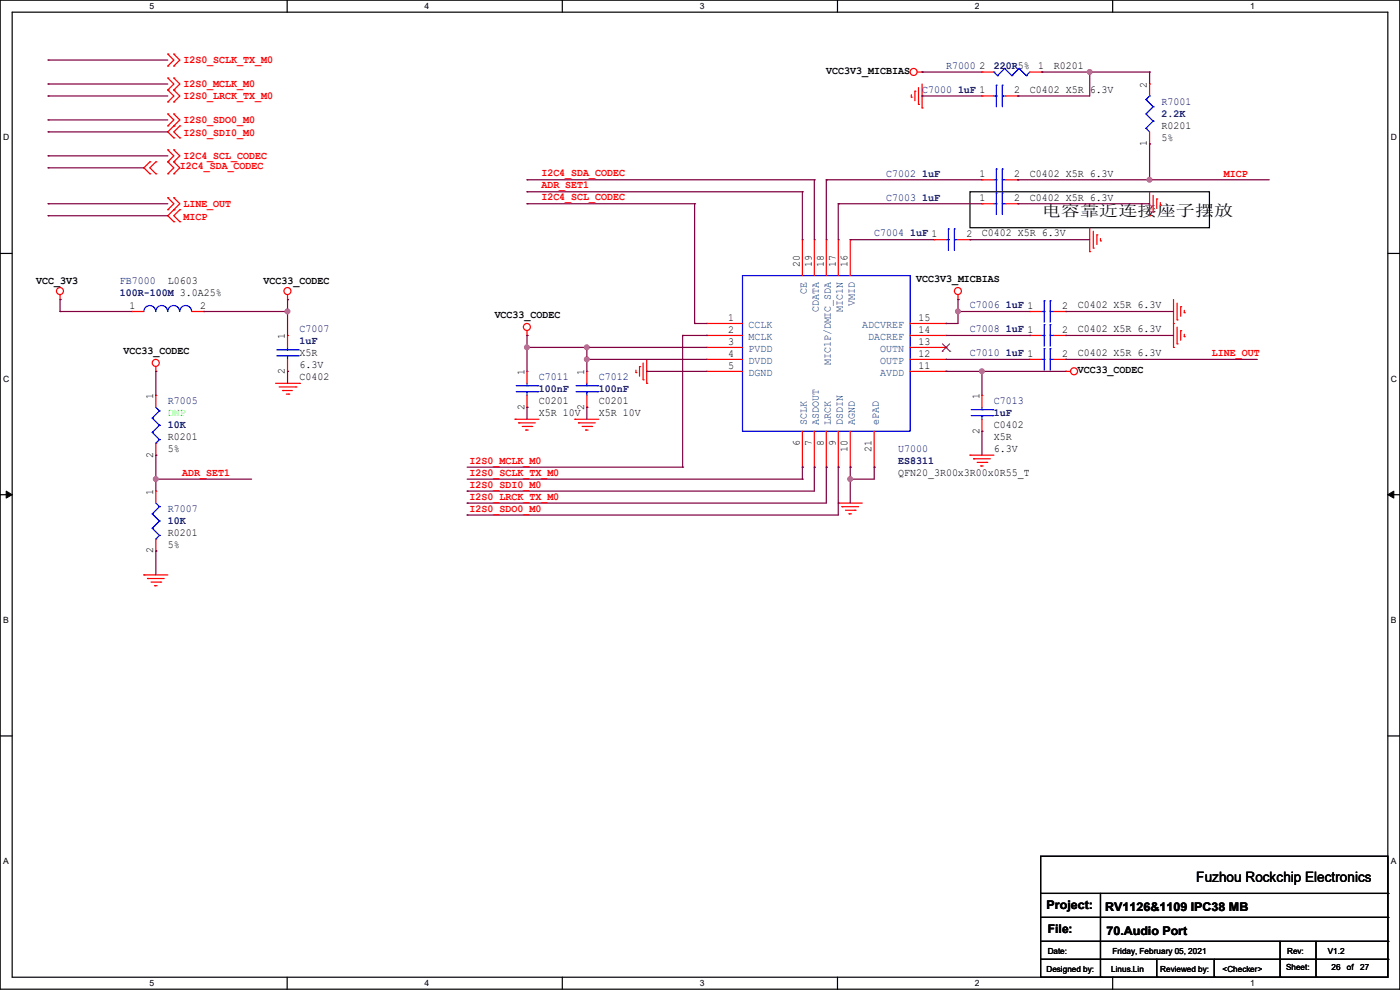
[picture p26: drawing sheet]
<svg xmlns="http://www.w3.org/2000/svg" width="297mm" height="210mm" viewBox="0 0 297 210" stroke-linecap="round" stroke-linejoin="round" font-family="sans-serif">
<defs><g id="words">
<text font-size="3.3" x="221" y="45.8">电容靠近连接座子摆放</text>
<text font-size="3" x="253.8" y="187.2">Fuzhou Rockchip Electronics</text>
<g font-size="2.5">
<text x="222" y="192.9">Project:</text>
<text x="222.3" y="198">File:</text>
<text x="234.5" y="193.2">RV1126&amp;1109 IPC38 MB</text>
<text x="234.7" y="198.2">70.Audio Port</text>
</g>
<g font-size="2.3" fill="#f00">
<text x="38.9" y="13.3">I2S0_SCLK_TX_M0</text>
<text x="38.9" y="18.4">I2S0_MCLK_M0</text>
<text x="38.9" y="21">I2S0_LRCK_TX_M0</text>
<text x="38.9" y="28.8">I2S0_SDI0_M0</text>
<text x="38.9" y="26">I2S0_SDO0_M0</text>
<text x="38.1" y="35.9">I2C4_SDA_CODEC</text>
<text x="38.9" y="33.7">I2C4_SCL_CODEC</text>
<text x="114.9" y="40">ADR_SET1</text>
<text x="114.9" y="37.4">I2C4_SDA_CODEC</text>
<text x="259.6" y="37.6">MICP</text>
<text x="38.9" y="43.8">LINE_OUT</text>
<text x="38.9" y="46.6">MICP</text>
<text x="114.9" y="42.5">I2C4_SCL_CODEC</text>
<text x="257.1" y="75.5">LINE_OUT</text>
<text x="38.7" y="100.9">ADR_SET1</text>
<text x="99.6" y="100.9">I2S0_SCLK_TX_M0</text>
<text x="99.6" y="98.4">I2S0_MCLK_M0</text>
<text x="99.6" y="103.5">I2S0_SDI0_M0</text>
<text x="99.6" y="106">I2S0_LRCK_TX_M0</text>
<text x="99.6" y="108.5">I2S0_SDO0_M0</text>
</g>
<g font-size="2.3">
<text x="175.3" y="15.6">VCC3V3_MICBIAS</text>
<text x="207.8" y="14.7">2</text>
<text x="220.3" y="14.7">1</text>
<text x="223.6" y="14.6">R0201</text>
<text x="215.2" y="19.8">2</text>
<text x="218.5" y="19.7">C0402 X5R 6.3V</text>
<text x="243.3" y="18.6" transform="rotate(-90 243.3 18.6)">2</text>
<text x="246.4" y="27.3">R0201</text>
<text x="246.4" y="29.8">5%</text>
<text x="243.3" y="31" transform="rotate(-90 243.3 31)">1</text>
<text x="207.8" y="37.6">1</text>
<text x="215.2" y="37.6">2</text>
<text x="218.5" y="37.5">C0402 X5R 6.3V</text>
<text x="207.8" y="42.7">1</text>
<text x="215.2" y="42.7">2</text>
<text x="218.5" y="42.5">C0402 X5R 6.3V</text>
<text x="205" y="50.3">2</text>
<text x="208.3" y="50.2">C0402 X5R 6.3V</text>
<text x="169.7" y="56.7" transform="rotate(-90 169.7 56.7)">20</text>
<text x="172.2" y="56.7" transform="rotate(-90 172.2 56.7)">19</text>
<text x="174.8" y="56.7" transform="rotate(-90 174.8 56.7)">18</text>
<text x="177.3" y="56.7" transform="rotate(-90 177.3 56.7)">17</text>
<text x="179.8" y="56.7" transform="rotate(-90 179.8 56.7)">16</text>
<text x="194.4" y="59.8">VCC3V3_MICBIAS</text>
<text x="7.7" y="60.3">VCC_3V3</text>
<text x="27.5" y="65.5">1</text>
<text x="35.6" y="60.3">L0603</text>
<text x="42.5" y="65.5">2</text>
<text x="55.9" y="60.3">VCC33_CODEC</text>
<text x="225.3" y="65.5">2</text>
<text x="228.6" y="65.4">C0402 X5R 6.3V</text>
<text x="60.5" y="71.9" transform="rotate(-90 60.5 71.9)">1</text>
<text x="104.9" y="67.4">VCC33_CODEC</text>
<text x="154.5" y="68.1">1</text>
<text x="154.5" y="70.6">2</text>
<text x="194.9" y="68.1">15</text>
<text x="194.9" y="70.6">14</text>
<text x="225.3" y="70.6">2</text>
<text x="228.6" y="70.5">C0402 X5R 6.3V</text>
<text x="26.2" y="75.1">VCC33_CODEC</text>
<text x="63.5" y="75.6">X5R</text>
<text x="154.5" y="73.2">3</text>
<text x="154.5" y="75.7">4</text>
<text x="194.9" y="75.7">12</text>
<text x="194.9" y="73.2">13</text>
<text x="225.3" y="75.7">2</text>
<text x="228.6" y="75.6">C0402 X5R 6.3V</text>
<text x="60.5" y="79.3" transform="rotate(-90 60.5 79.3)">2</text>
<text x="63.5" y="80.6">C0402</text>
<text x="63.5" y="78.1">6.3V</text>
<text x="111.3" y="79.5" transform="rotate(-90 111.3 79.5)">1</text>
<text x="124" y="79.5" transform="rotate(-90 124 79.5)">1</text>
<text x="154.5" y="78.2">5</text>
<text x="194.9" y="78.2">11</text>
<text x="228.6" y="79.1">VCC33_CODEC</text>
<text x="32.5" y="84.6" transform="rotate(-90 32.5 84.6)">1</text>
<text x="111.3" y="86.9" transform="rotate(-90 111.3 86.9)">2</text>
<text x="114.3" y="85.7">C0201</text>
<text x="114.3" y="88.3">X5R 10V</text>
<text x="124" y="86.9" transform="rotate(-90 124 86.9)">2</text>
<text x="127" y="85.7">C0201</text>
<text x="127" y="88.3">X5R 10V</text>
<text x="207.8" y="84.6" transform="rotate(-90 207.8 84.6)">1</text>
<text x="35.6" y="93.3">R0201</text>
<text x="35.6" y="95.9">5%</text>
<text x="169.7" y="94.5" transform="rotate(-90 169.7 94.5)">6</text>
<text x="172.2" y="94.5" transform="rotate(-90 172.2 94.5)">7</text>
<text x="174.8" y="94.5" transform="rotate(-90 174.8 94.5)">8</text>
<text x="177.3" y="94.5" transform="rotate(-90 177.3 94.5)">9</text>
<text x="179.8" y="95.8" transform="rotate(-90 179.8 95.8)">10</text>
<text x="184.9" y="95.8" transform="rotate(-90 184.9 95.8)">21</text>
<text x="207.8" y="92" transform="rotate(-90 207.8 92)">2</text>
<text x="210.9" y="90.8">C0402</text>
<text x="210.9" y="93.3">X5R</text>
<text x="210.9" y="95.9">6.3V</text>
<text x="32.5" y="97.1" transform="rotate(-90 32.5 97.1)">2</text>
<text x="190.5" y="101">QFN20_3R00x3R00x0R55_T</text>
<text x="32.5" y="104.9" transform="rotate(-90 32.5 104.9)">1</text>
<text x="35.6" y="113.7">R0201</text>
<text x="32.5" y="117.4" transform="rotate(-90 32.5 117.4)">2</text>
<text x="35.6" y="116.2">5%</text>
</g>
<g font-size="2.3" fill="#000080">
<text x="200.7" y="14.6">R7000</text>
<text x="210.9" y="14.6">220R5%</text>
<text x="195.6" y="19.7">C7000</text>
<text x="203.2" y="19.7">1uF 1</text>
<text x="246.4" y="22.2">R7001</text>
<text x="246.4" y="24.8">2.2K</text>
<text x="188" y="37.5">C7002</text>
<text x="195.6" y="37.5">1uF</text>
<text x="188" y="42.5">C7003</text>
<text x="195.6" y="42.5">1uF</text>
<text x="185.5" y="50.2">C7004</text>
<text x="193.1" y="50.2">1uF 1</text>
<text x="25.4" y="60.3">FB7000</text>
<text x="25.4" y="62.9">100R-100M 3.0A25%</text>
<text x="205.8" y="65.4">C7006</text>
<text x="213.4" y="65.4">1uF 1</text>
<text x="63.5" y="70.5">C7007</text>
<text x="205.8" y="70.5">C7008</text>
<text x="213.4" y="70.5">1uF 1</text>
<text x="63.5" y="73">1uF</text>
<text x="205.8" y="75.6">C7010</text>
<text x="213.4" y="75.6">1uF 1</text>
<text x="114.3" y="80.6">C7011</text>
<text x="114.3" y="83.2">100nF</text>
<text x="127" y="80.6">C7012</text>
<text x="127" y="83.2">100nF</text>
<text x="35.6" y="85.7">R7005</text>
<text x="210.9" y="85.7">C7013</text>
<text x="210.9" y="88.3">1uF</text>
<text x="35.6" y="90.8">10K</text>
<text x="190.5" y="95.9">U7000</text>
<text x="190.5" y="98.4">ES8311</text>
<text x="35.6" y="108.6">R7007</text>
<text x="35.6" y="111.1">10K</text>
</g>
<g font-size="2.3" fill="#004080">
<text x="171.2" y="62.3" transform="rotate(-90 171.2 62.3)">CE</text>
<text x="181.4" y="64.8" transform="rotate(-90 181.4 64.8)">VMID</text>
<text x="158.8" y="69.6">CCLK</text>
<text x="173.7" y="66.1" transform="rotate(-90 173.7 66.1)">CDATA</text>
<text x="178.8" y="66.1" transform="rotate(-90 178.8 66.1)">MIC1N</text>
<text x="182.9" y="69.6">ADCVREF</text>
<text x="158.8" y="72.1">MCLK</text>
<text x="158.8" y="74.6">PVDD</text>
<text x="158.8" y="77.2">DVDD</text>
<text x="176.3" y="77.5" transform="rotate(-90 176.3 77.5)">MIC1P/DMIC_SDA</text>
<text x="184.2" y="72.1">DACREF</text>
<text x="186.7" y="77.2">OUTP</text>
<text x="186.7" y="74.6">OUTN</text>
<text x="158.8" y="79.7">DGND</text>
<text x="186.7" y="79.7">AVDD</text>
<text x="171.2" y="90.2" transform="rotate(-90 171.2 90.2)">SCLK</text>
<text x="173.7" y="90.2" transform="rotate(-90 173.7 90.2)">ASDOUT</text>
<text x="176.3" y="90.2" transform="rotate(-90 176.3 90.2)">LRCK</text>
<text x="178.8" y="90.2" transform="rotate(-90 178.8 90.2)">DSDIN</text>
<text x="181.4" y="90.2" transform="rotate(-90 181.4 90.2)">AGND</text>
<text x="186.4" y="90.2" transform="rotate(-90 186.4 90.2)">ePAD</text>
</g>
<text font-size="2.3" fill="#0f0" x="35.6" y="88.3">DNP</text>
<g font-size="1.8">
<text x="31.7" y="1.9">5</text>
<text x="90.1" y="1.9">4</text>
<text x="148.5" y="1.9">3</text>
<text x="206.8" y="1.9">2</text>
<text x="265.2" y="1.9">1</text>
<text x=".7" y="29.8">D</text>
<text x="295.1" y="29.8">D</text>
<text x=".7" y="80.9">C</text>
<text x="295.1" y="80.9">C</text>
<text x=".7" y="132.1">B</text>
<text x="295.1" y="132.1">B</text>
<text x=".7" y="183.3">A</text>
<text x="295.1" y="183.3">A</text>
<text x="222.3" y="202.3">Date:</text>
<text x="236" y="202.3">Friday, February 05, 2021</text>
<text x="273.1" y="202.3">Rev:</text>
<text x="281.7" y="202.3">V1.2</text>
<text x="31.7" y="209.2">5</text>
<text x="90.1" y="209.2">4</text>
<text x="148.5" y="209.2">3</text>
<text x="206.8" y="209.2">2</text>
<text x="222" y="206.1">Designed by:</text>
<text x="235.7" y="206.1">Linus.Lin</text>
<text x="246.2" y="206.1">Reviewed by:</text>
<text x="259.4" y="206.1">&lt;Checker&gt;</text>
<text x="265.2" y="209.2">1</text>
<text x="272.8" y="205.9">Sheet:</text>
<text x="282.5" y="205.9">26</text>
<text x="285.7" y="205.9">of</text>
<text x="288.6" y="205.9">27</text>
</g>
</g></defs>
<path d="M0 0h297v209.8h-297zM2.6 2.6h291.8v204.7h-291.8z" fill="none" stroke="#000" stroke-width=".25"/>
<g fill="#fff">
<path d="M31.7 .3h1v2h-1z"/>
<path d="M31.7 207.6h1v1.9h-1z"/>
</g>
<path d="M60.9 0v2.6M60.9 207.3v2.5" fill="none" stroke="#000" stroke-width=".25"/>
<g fill="#fff">
<path d="M90.1 .3h1v2h-1z"/>
<path d="M90.1 207.6h1v1.9h-1z"/>
</g>
<path d="M119.3 0v2.6M119.3 207.3v2.5" fill="none" stroke="#000" stroke-width=".25"/>
<g fill="#fff">
<path d="M148.5 .3h.9v2h-.9z"/>
<path d="M148.5 207.6h.9v1.9h-.9z"/>
</g>
<path d="M177.7 0v2.6M177.7 207.3v2.5" fill="none" stroke="#000" stroke-width=".25"/>
<g fill="#fff">
<path d="M206.8 .3h1v2h-1z"/>
<path d="M206.8 207.6h1v1.9h-1z"/>
</g>
<path d="M236.1 0v2.6M236.1 207.3v2.5" fill="none" stroke="#000" stroke-width=".25"/>
<g fill="#fff">
<path d="M265.2 .3h1v2h-1z"/>
<path d="M265.2 207.6h1v1.9h-1z"/>
<path d="M.7 28.2h1.2v1.9h-1.2z"/>
<path d="M295.1 28.2h1.2v1.9h-1.2z"/>
<path d="M.7 79.3h1.2v2h-1.2z"/>
<path d="M295.1 79.3h1.2v2h-1.2z"/>
</g>
<path d="M0 53.8h2.6M294.4 53.8h2.6" fill="none" stroke="#000" stroke-width=".25"/>
<g fill="#fff">
<path d="M.7 130.5h1.2v2h-1.2z"/>
<path d="M295.1 130.5h1.1v2h-1.1z"/>
</g>
<path d="M0 104.9h2.6M294.4 104.9h2.6" fill="none" stroke="#000" stroke-width=".25"/>
<path d="M1.3 104.2l1.3 .7-1.3 .8zM294.4 104.9l1.3-.7v1.5z" fill="#000" stroke="#000" stroke-width=".21"/>
<g fill="#fff">
<path d="M.7 181.7h1.2v2h-1.2z"/>
<path d="M295.1 181.7h1.1v2h-1.1z"/>
</g>
<g fill="none" stroke="#000" stroke-width=".25">
<path d="M205.8 40.7h50.8v7.6h-50.8zM0 156.1h2.6M294.4 156.1h2.6M220.8 181.7h73.6v25.6h-73.6zM220.8 189.5h73.6M220.8 194.6h73.6M220.8 199.7h73.6M233.5 189.5v17.8M271.6 199.7v7.6M279.2 199.7v7.6M294.4 189.5h.1M294.4 194.6h.1"/>
<path d="M294.4 199.7h.1M220.8 203.5h73.6M233.5 207.3h.1M245.4 207.3h.1M245.4 203.5v3.8M257.6 207.3h.1M257.6 203.5v3.8M271.6 207.3h.1M279.2 207.3h.1M294.4 203.5h.1"/>
</g>
<g fill="none" stroke="#f00" stroke-width=".25">
<path d="M35.6 14h.1M35.6 11.5h.1M35.6 19.1h.1M35.6 16.6h.1M35.6 11.5l1.3 1.2-1.3 1.3M35.6 16.6l1.3 1.2-1.3 1.3M35.6 19.1l1.3 1.3-1.3 1.2M36.9 14h.1M36.9 11.5h.1M36.9 19.1h.1M36.9 16.6h.1M36.9 11.5l1.2 1.2-1.2 1.3"/>
<path d="M36.9 16.6l1.2 1.2-1.2 1.3M36.9 19.1l1.2 1.3-1.2 1.2M194.1 19.3h.1M194.1 19.3v2.1M194.6 15.3h1M194.9 18.6v3.5M195.6 15.3h.1M195.6 17.8v5.1M208.3 15.3h.1M208.3 15.3h2.6M218.5 15.3h2.5M221 15.3h.1"/>
<path d="M243.9 17.8h.1M243.9 17.8v2.6M31.8 34.3h.1M31.8 36.9h.1M31.8 34.3l-1.3 1.3 1.3 1.3M33.1 36.9h.1M33.1 34.3h.1M33.1 34.3l-1.3 1.3 1.3 1.3M35.6 21.6h.1M35.6 26.7h.1M35.6 24.2h.1M35.6 34.3h.1"/>
<path d="M35.6 31.8h.1M35.6 36.9h.1M35.6 24.2l1.3 1.2-1.3 1.3M35.6 31.8l1.3 1.3-1.3 1.2M35.6 34.3l1.3 1.3-1.3 1.3M36.9 26.7h.1M36.9 29.3h.1M36.9 21.6h.1M36.9 24.2h.1M36.9 34.3h.1M36.9 31.8h.1M36.9 36.9h.1"/>
<path d="M36.9 24.2l1.2 1.2-2.5 2.6 1.3 1.3M36.9 31.8l1.2 1.3-1.2 1.2M36.9 34.3l1.2 1.3-1.2 1.3M38.1 29.3h.1M38.1 26.7h.1M38.1 26.7l-1.2 1.3 1.2 1.3M193.3 20.6h.1M193.3 20.1v.5M194.9 22.1h.1M195.6 22.9h.1M208.3 20.4h.1M208.3 38.1h.1"/>
<path d="M208.3 20.4h2.6M208.3 38.1h2.6M213.4 20.4h2.5M213.4 38.1h2.5M215.9 20.4h.1M215.9 38.1h.1M243.9 30.5h.1M243.9 28v2.5M35.6 44.5h.1M35.6 42h.1M35.6 42l1.3 1.2-1.3 1.3M36.9 44.5h.1"/>
<path d="M36.9 42h.1M36.9 47h.1M36.9 42l1.2 1.2-2.5 2.6 1.3 1.2M38.1 47h.1M38.1 44.5h.1M38.1 44.5l-1.2 1.3 1.2 1.2M170.2 50.8h.1M170.2 50.8v7.7M172.8 50.8h.1M172.8 50.8v7.7M175.3 50.8h.1M175.3 50.8v7.7"/>
<path d="M177.8 50.8h.1M177.8 50.8v7.7M180.4 50.8h.1M180.4 50.8v7.7M198.2 50.8h.1M198.2 50.8h2.5M203.2 50.8h2.6M205.8 50.8h.1M208.3 43.2h.1M208.3 43.2h2.6M213.4 43.2h2.5M215.9 43.2h.1"/>
<path d="M231.2 53.4h.1M231.2 48.3v5.1M231.9 52.6h.1M231.9 49.1v3.5M232.7 49.8h.1M232.7 49.8v2.1M233.5 51.1h.1M233.5 50.6v.5M243.9 45.8h.1M243.9 40.7v5.1M244.6 45h.1M244.6 41.4v3.6"/>
<path d="M245.4 42.2h.1M245.4 42.2v2M246.2 43.5h.1M246.2 43v.5M12.7 63.5h.1M12.7 62.5v1M28 66.1h.1M28 66.1h2.5M33.1 78.8h.1M33.1 77.8v1M40.7 66.1h2.5M43.2 66.1h.1"/>
<path d="M61 63.5h.1M61 71.2h.1M61 78.8h.1M61 62.5v1M61 71.2v2.5M61 76.2v2.6M111.8 71.2h.1M111.8 78.8h.1M111.8 70.1v1.1M111.8 78.8v2.5M124.5 78.8h.1M124.5 78.8v2.5"/>
<path d="M134.9 79h.1M134.9 78.5v.5M135.7 77.8h.1M135.7 77.8v2M136.4 77v3.6M137.2 76.2v5.1M149.9 68.6h.1M149.9 71.2h.1M149.9 73.7h.1M149.9 76.2h.1M149.9 78.8h.1M149.9 78.8h7.6"/>
<path d="M149.9 76.2h7.6M149.9 68.6h7.6M149.9 71.2h7.6M149.9 73.7h7.6M193.1 78.8h7.6M193.1 76.2h7.6M193.1 68.6h7.6M193.1 71.2h7.6M193.1 73.7h7.6M200.7 78.8h.1M200.7 76.2h.1M200.7 73.7h.1"/>
<path d="M200.7 68.6h.1M200.7 71.2h.1M203.2 63.5h.1M203.2 62.5v1M218.5 76.2h.1M218.5 66.1h.1M218.5 71.2h.1M218.5 76.2h2.5M218.5 71.2h2.5M218.5 66.1h2.5M223.6 76.2h2.5M223.6 71.2h2.5"/>
<path d="M223.6 66.1h2.5M226.1 78.8h.1M226.1 76.2h.1M226.1 66.1h.1M226.1 71.2h.1M226.1 78.8h1M249 68.6h.1M249 73.7h.1M249 63.5v10.2M249.7 67.9h.1M249.7 72.9h.1M249.7 64.3v3.6"/>
<path d="M249.7 69.4v3.5M250.5 65.1h.1M250.5 70.1h.1M250.5 65.1v2M250.5 70.1v2.1M251.2 66.3h.1M251.2 71.4h.1M251.2 65.8v.5M251.2 70.9v.5M33.1 83.9h.1M33.1 96.6h.1M33.1 83.9v2.5"/>
<path d="M33.1 94v2.6M58.5 81.3h5M59.2 82.1h3.6M60 82.8h.1M60 82.8h2M60.7 83.6h.6M61.3 83.6h.1M62.8 82.1h.1M63.5 81.3h.1M109.3 88.9h.1M109.3 88.9h5M110 89.7h.1"/>
<path d="M110 89.7h3.6M110.8 90.5h2M111.5 91.2h.1M111.5 91.2h.6M111.8 86.4h.1M111.8 83.9v2.5M112.8 90.5h.1M122 88.9h.1M122 88.9h5M122.7 89.7h.1M122.7 89.7h3.6M123.5 90.5h2"/>
<path d="M124.2 91.2h.1M124.2 91.2h.6M124.5 86.4h.1M124.5 83.9v2.5M125.5 90.5h.1M136.4 80.6h.1M137.2 81.3h.1M170.2 99.1h.1M170.2 91.5v7.6M172.8 99.1h.1M172.8 91.5v7.6M175.3 99.1h.1"/>
<path d="M175.3 91.5v7.6M177.8 99.1h.1M177.8 91.5v7.6M180.4 99.1h.1M180.4 91.5v7.6M185.5 99.1h.1M185.5 91.5v7.6M205.8 96.6h.1M205.8 96.6h5.1M206.5 97.3h.1M206.5 97.3h3.6M207.3 98.1h2"/>
<path d="M208.1 98.8h.1M208.1 98.8h.5M208.3 83.9h.1M208.3 91.5h.1M208.3 83.9v2.5M208.3 88.9v2.6M209.3 98.1h.1M33.1 104.2h.1M33.1 116.9h.1M33.1 104.2v2.5M33.1 114.3v2.6M177.8 106.7h.1"/>
<path d="M177.8 106.7h5.1M178.6 107.5h.1M178.6 107.5h3.6M179.4 108.2h2M180.1 109h.1M180.1 109h.5M181.4 108.2h.1M30.5 122h.1M30.5 122h5.1M31.3 122.7h.1M31.3 122.7h3.5M32 123.5h2.1"/>
<path d="M32.8 124.2h.1M32.8 124.2h.5M34.1 123.5h.1"/>
<circle cx="193.8" cy="15.3" r=".74"/>
<circle cx="12.7" cy="61.7" r=".74"/>
<circle cx="33" cy="77" r=".74"/>
<circle cx="61" cy="61.7" r=".74"/>
<circle cx="111.8" cy="69.4" r=".74"/>
<circle cx="203.2" cy="61.7" r=".74"/>
<circle cx="227.9" cy="78.8" r=".74"/>
</g>
<g fill="none" stroke="#00f" stroke-width=".25">
<path d="M210.9 15.3h.1M210.9 15.3l.7 .7M211.4 18.1h.1M211.4 18.1v4.5M211.6 16h.1M212.6 18.1h.1M212.6 18.1v4.5M213.1 14.5h.1M213.1 14.5l1.6 1.5M213.1 14.5l-1.5 1.5M214.7 16h.1M216.2 14.5h.1"/>
<path d="M216.2 14.5l1.5 1.5M216.2 14.5l-1.5 1.5M217.7 16h.1M218.5 15.3l-.8 .7M210.9 20.4h.5M210.9 38.1h.5M211.4 20.4h.1M211.4 38.1h.1M211.4 35.9h.1M211.4 35.9v4.5M212.6 20.4h.1M212.6 35.9h.1"/>
<path d="M212.6 38.1h.1M212.6 35.9v4.5M212.6 20.4h.8M212.6 38.1h.8M243.1 27.2h.1M243.1 24.2h.1M243.1 21.1h.1M243.1 27.2l.8 .8M243.1 24.2l1.5 1.5M243.1 21.1l1.5 1.5M243.9 20.4h.1M243.9 20.4l-.8 .7"/>
<path d="M244.6 25.7h.1M244.6 22.6h.1M244.6 25.7l-1.5 1.5M244.6 22.6l-1.5 1.6M157.5 58.5h35.6v33h-35.6zM200.7 50.8h.5M201.2 50.8h.1M201.2 48.6h.1M201.2 48.6v4.5M202.5 48.6h.1M202.5 50.8h.1M202.5 50.8h.7"/>
<path d="M202.5 48.6v4.5M210.9 43.2h.5M211.4 43.2h.1M211.4 40.9h.1M211.4 40.9v4.6M212.6 40.9h.1M212.6 43.2h.1M212.6 43.2h.8M212.6 40.9v4.6M35.6 66.1a1.27 1.27 0 0 0-1.3-1.3 1.27 1.27 0 0 0-1.3 1.3 1.25 1.25 0 0 0-1.2-1.3 1.25 1.25 0 0 0-1.3 1.3M38.1 66.1a1.25 1.25 0 0 0-1.2-1.3 1.25 1.25 0 0 0-1.3 1.3M40.6 66.1a1.25 1.25 0 0 0-1.2-1.3 1.25 1.25 0 0 0-1.3 1.3"/>
<path d="M58.7 75.5h4.6M58.7 74.2h4.6M61 74.2h.1M61 75.5h.1M61 73.7v.5M61 75.5v.7M63.3 75.5h.1M63.3 74.2h.1M221 76.2h.5M221 66.1h.5M221 71.2h.5M221.5 76.2h.1"/>
<path d="M221.5 74h.1M221.5 66.1h.1M221.5 63.8h.1M221.5 71.2h.1M221.5 68.9h.1M221.5 63.8v4.6M221.5 68.9v4.5M221.5 74v4.5M222.8 74h.1M222.8 76.2h.1M222.8 63.8h.1M222.8 66.1h.1"/>
<path d="M222.8 68.9h.1M222.8 71.2h.1M222.8 76.2h.8M222.8 63.8v4.6M222.8 68.9v4.5M222.8 74v4.5M222.8 66.1h.8M222.8 71.2h.8M32.3 88.7h.1M32.3 91.7h.1M32.3 88.7l1.5 1.5M32.3 91.7l1.5 1.6"/>
<path d="M33.1 94h.1M33.1 86.4l.7 .8M33.8 87.2h.1M33.8 90.2h.1M33.8 93.3h.1M33.8 87.2l-1.5 1.5M33.8 90.2l-1.5 1.5M33.8 93.3l-.7 .7M109.5 83.1h4.6M109.5 81.8h4.6M111.8 81.8h.1M111.8 83.1h.1"/>
<path d="M111.8 81.3v.5M111.8 83.1v.8M114.1 83.1h.1M114.1 81.8h.1M122.2 83.1h4.6M122.2 81.8h4.6M124.5 81.8h.1M124.5 83.1h.1M124.5 81.3v.5M124.5 83.1v.8M126.8 83.1h.1M126.8 81.8h.1"/>
<path d="M206 88.2h4.6M206 86.9h4.6M208.3 86.9h.1M208.3 88.2h.1M208.3 86.4v.5M208.3 88.2v.7M210.6 88.2h.1M210.6 86.9h.1M32.3 109h.1M32.3 112.1h.1M32.3 109l1.5 1.5M32.3 112.1l1.5 1.5"/>
<path d="M33.1 114.3h.1M33.1 106.7l.7 .8M33.8 107.5h.1M33.8 110.5h.1M33.8 113.6h.1M33.8 107.5l-1.5 1.5M33.8 110.5l-1.5 1.6M33.8 113.6l-.7 .7"/>
</g>
<path d="M199.9 74.5h.1M199.9 72.9l1.6 1.6M201.5 72.9l-1.6 1.6M201.5 74.5h.1" fill="none" stroke="#804000" stroke-width=".21"/>
<g fill="none" stroke="#800040" stroke-width=".25">
<path d="M10.2 17.8h.1M10.2 12.7h.1M10.2 17.8h25.4M10.2 12.7h25.4M195.6 15.3h.1M195.6 15.3h12.7M221 15.3h.1M221 15.3h22.9M231.2 15.3h.1M231.2 15.3v5.1h-15.3M243.9 15.3h.1M243.9 15.3v2.5"/>
<path d="M10.2 35.6h.1M10.2 33.1h.1M10.2 28h.1M10.2 20.4h.1M10.2 25.4h.1M10.2 35.6h20.3M10.2 33.1h25.4M10.2 28h25.4M10.2 20.4h25.4M10.2 25.4h25.4M111.8 38.1h.1M111.8 38.1h61"/>
<path d="M172.8 38.1h.1M172.8 38.1v12.7M175.3 38.1h.1M175.3 38.1h33M175.3 38.1v12.7M195.6 20.4h.1M195.6 20.4h12.7M215.9 38.1h.1M215.9 20.4h.1M215.9 38.1h53.4M243.9 30.5h.1M243.9 38.1h.1"/>
<path d="M243.9 30.5v7.6M10.2 43.2h.1M10.2 45.8h.1M10.2 43.2h25.4M10.2 45.8h25.4M111.8 40.7h.1M111.8 43.2h.1M111.8 40.7h58.4M111.8 43.2h35.6M147.4 43.2h.1M147.4 43.2v25.4M170.2 40.7h.1"/>
<path d="M170.2 40.7v10.1M177.8 43.2h.1M177.8 43.2h30.5M177.8 43.2v7.6M180.4 50.8h.1M180.4 50.8h17.8M205.8 50.8h.1M205.8 50.8h25.4M215.9 43.2h.1M215.9 43.2h28M12.7 66.1h.1M12.7 63.5h.1"/>
<path d="M12.7 66.1h15.3M12.7 63.5v2.6M33.1 78.8h.1M33.1 78.8v5.1M43.2 66.1h.1M43.2 66.1h17.8M61 66.1h.1M61 78.8h.1M61 63.5h.1M61 63.5v7.7M61 78.8v2.5M111.8 71.2h.1"/>
<path d="M111.8 73.7h.1M111.8 71.2v7.6M111.8 73.7h38.1M124.5 76.2h.1M124.5 73.7h.1M124.5 76.2h25.4M124.5 73.7v5.1M137.2 78.8h.1M137.2 78.8h12.7M144.8 71.2h.1M144.8 71.2h5.1M144.8 71.2v27.9"/>
<path d="M147.4 68.6h.1M147.4 68.6h2.5M149.9 71.2h.1M200.7 78.8h.1M200.7 76.2h.1M200.7 68.6h.1M200.7 71.2h17.8M200.7 78.8h25.4M200.7 76.2h17.8M203.2 66.1h.1M203.2 63.5h.1M203.2 66.1h15.3"/>
<path d="M203.2 63.5v5.1h-2.5M208.3 78.8h.1M208.3 78.8v5.1M218.5 71.2h.1M226.1 71.2h.1M226.1 66.1h.1M226.1 76.2h.1M226.1 71.2h22.9M226.1 66.1h22.9M226.1 76.2h40.6M33.1 96.6h.1M33.1 96.6v7.6"/>
<path d="M99.1 99.1h45.7M111.8 86.4h.1M111.8 86.4v2.5M124.5 86.4h.1M124.5 86.4v2.5M144.8 99.1h.1M170.2 99.1h.1M170.2 99.1v2.5M172.8 99.1h.1M172.8 99.1v5.1h-73.7M175.3 99.1h.1M175.3 99.1v7.6h-76.2"/>
<path d="M177.8 99.1h.1M177.8 99.1v10.2h-78.7M180.4 99.1h.1M180.4 99.1v7.6M185.5 99.1h.1M185.5 99.1v2.5h-5.1M208.3 91.5h.1M208.3 91.5v5.1M33.1 116.9h.1M33.1 101.6h.1M33.1 101.6h20.3M33.1 116.9v5.1"/>
<path d="M99.1 109.3h.1M99.1 104.2h.1M99.1 106.7h.1M99.1 101.6h71.1M170.2 101.6h.1M180.4 101.6h.1"/>
</g>
<g fill="#f0f" stroke="#f0f" stroke-width=".25">
<circle cx="180.4" cy="101.6" r=".49"/>
<circle cx="61" cy="66.1" r=".49"/>
<circle cx="208.3" cy="78.8" r=".49"/>
<circle cx="203.2" cy="66.1" r=".49"/>
<circle cx="124.5" cy="76.2" r=".49"/>
<circle cx="124.5" cy="73.7" r=".49"/>
<circle cx="111.8" cy="73.7" r=".49"/>
<circle cx="33" cy="101.6" r=".49"/>
<circle cx="243.9" cy="38.1" r=".49"/>
<circle cx="231.2" cy="15.3" r=".49"/>
</g>
<use href="#words"/>
</svg>
